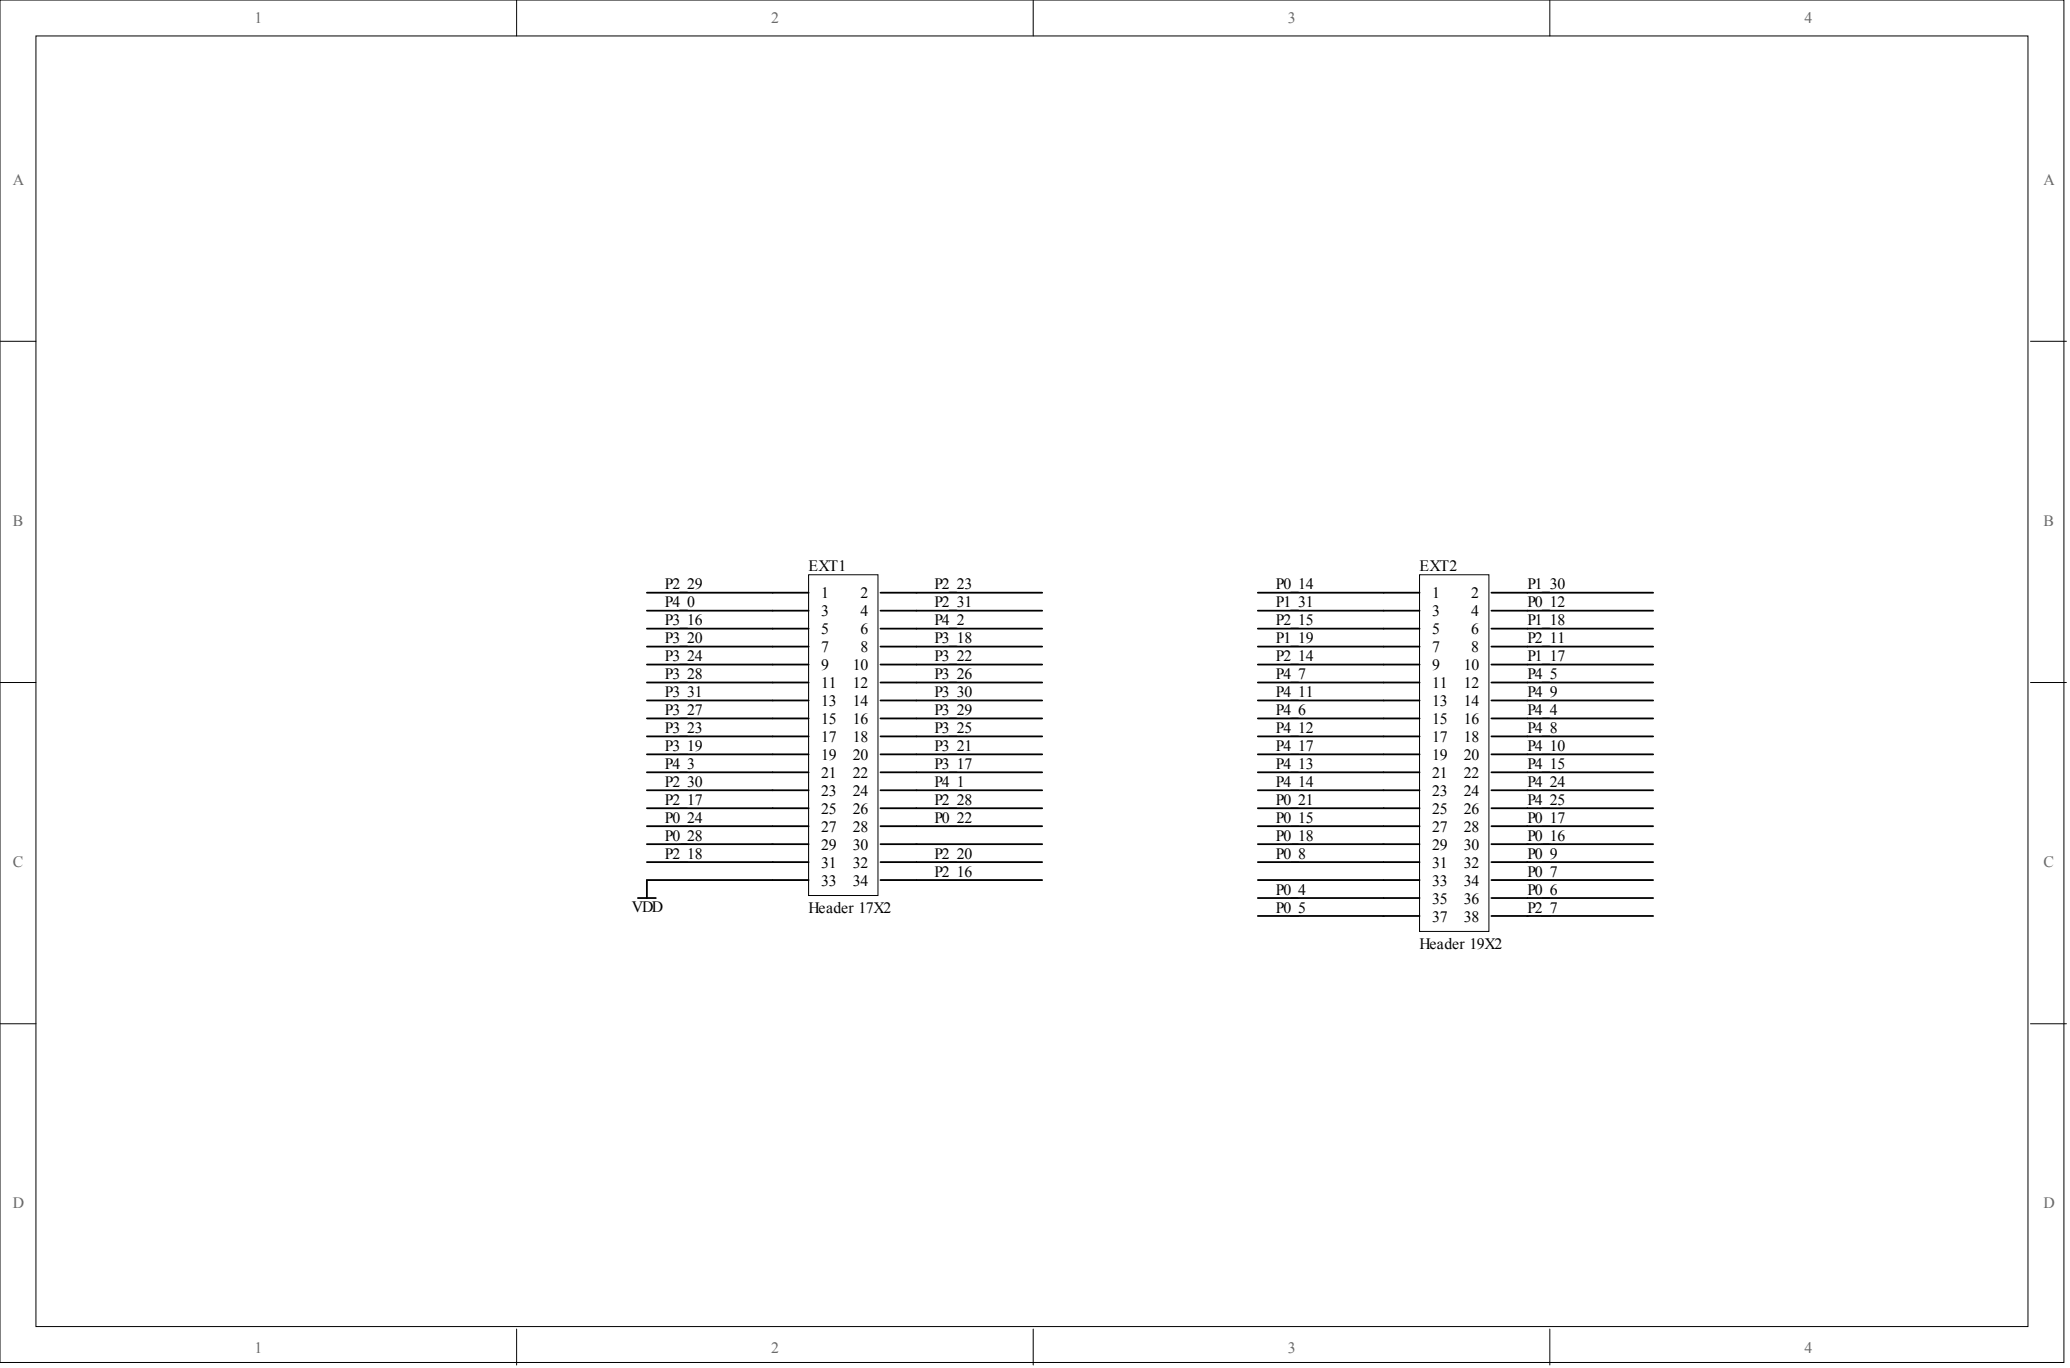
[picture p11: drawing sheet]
<svg xmlns="http://www.w3.org/2000/svg" width="292mm" height="193mm" viewBox="0 0 292 193" stroke-linecap="round" stroke-linejoin="round" font-family="sans-serif">
<defs><g id="words">
<g font-size="2.2" fill="#696969">
<text x="35.9" y="3.3">1</text>
<text x="108.8" y="3.3">2</text>
<text x="181.7" y="3.3">3</text>
<text x="254.6" y="3.3">4</text>
<text x="1.8" y="26.1">A</text>
<text x="288.4" y="26.1">A</text>
<text x="1.8" y="74.2">B</text>
<text x="288.4" y="74.2">B</text>
<text x="1.8" y="122.3">C</text>
<text x="288.4" y="122.3">C</text>
<text x="1.8" y="170.5">D</text>
<text x="288.4" y="170.5">D</text>
<text x="35.9" y="190.8">1</text>
<text x="108.8" y="190.8">2</text>
<text x="181.7" y="190.8">3</text>
<text x="254.6" y="190.8">4</text>
</g>
<g font-size="2.2">
<text x="93.8" y="83.1">P2_29</text>
<text x="114.1" y="80.6">EXT1</text>
<text x="131.9" y="83.1">P2_23</text>
<text x="180" y="83.1">P0_14</text>
<text x="200.3" y="80.6">EXT2</text>
<text x="215.5" y="83.1">P1_30</text>
<text x="93.8" y="85.7">P4_0</text>
<text x="93.8" y="88.2">P3_16</text>
<text x="115.9" y="84.4">1</text>
<text x="115.9" y="86.9">3</text>
<text x="115.9" y="89.5">5</text>
<text x="121.4" y="84.4">2</text>
<text x="121.4" y="86.9">4</text>
<text x="121.4" y="89.5">6</text>
<text x="131.9" y="85.7">P2_31</text>
<text x="131.9" y="88.2">P4_2</text>
<text x="180" y="85.7">P1_31</text>
<text x="180" y="88.2">P2_15</text>
<text x="202.1" y="84.4">1</text>
<text x="202.1" y="86.9">3</text>
<text x="202.1" y="89.5">5</text>
<text x="207.6" y="84.4">2</text>
<text x="207.6" y="86.9">4</text>
<text x="207.6" y="89.5">6</text>
<text x="215.5" y="85.7">P0_12</text>
<text x="215.5" y="88.2">P1_18</text>
<text x="93.8" y="90.7">P3_20</text>
<text x="93.8" y="93.3">P3_24</text>
<text x="93.8" y="95.8">P3_28</text>
<text x="115.9" y="92">7</text>
<text x="115.9" y="94.5">9</text>
<text x="120.4" y="94.5">10</text>
<text x="121.4" y="92">8</text>
<text x="131.9" y="90.7">P3_18</text>
<text x="131.9" y="93.3">P3_22</text>
<text x="131.9" y="95.8">P3_26</text>
<text x="180" y="90.7">P1_19</text>
<text x="180" y="93.3">P2_14</text>
<text x="180" y="95.8">P4_7</text>
<text x="202.1" y="92">7</text>
<text x="202.1" y="94.5">9</text>
<text x="206.6" y="94.5">10</text>
<text x="207.6" y="92">8</text>
<text x="215.5" y="90.7">P2_11</text>
<text x="215.5" y="93.3">P1_17</text>
<text x="215.5" y="95.8">P4_5</text>
<text x="93.8" y="98.3">P3_31</text>
<text x="93.8" y="100.9">P3_27</text>
<text x="115.9" y="97.1">11</text>
<text x="115.9" y="99.6">13</text>
<text x="120.4" y="97.1">12</text>
<text x="120.4" y="99.6">14</text>
<text x="131.9" y="98.3">P3_30</text>
<text x="131.9" y="100.9">P3_29</text>
<text x="180" y="98.3">P4_11</text>
<text x="180" y="100.9">P4_6</text>
<text x="202.1" y="97.1">11</text>
<text x="202.1" y="99.6">13</text>
<text x="206.6" y="97.1">12</text>
<text x="206.6" y="99.6">14</text>
<text x="215.5" y="98.3">P4_9</text>
<text x="215.5" y="100.9">P4_4</text>
<text x="93.8" y="103.4">P3_23</text>
<text x="93.8" y="105.9">P3_19</text>
<text x="115.9" y="102.1">15</text>
<text x="115.9" y="104.7">17</text>
<text x="115.9" y="107.2">19</text>
<text x="120.4" y="102.1">16</text>
<text x="120.4" y="104.7">18</text>
<text x="120.4" y="107.2">20</text>
<text x="131.9" y="103.4">P3_25</text>
<text x="131.9" y="105.9">P3_21</text>
<text x="180" y="103.4">P4_12</text>
<text x="180" y="105.9">P4_17</text>
<text x="202.1" y="102.1">15</text>
<text x="202.1" y="104.7">17</text>
<text x="202.1" y="107.2">19</text>
<text x="206.6" y="102.1">16</text>
<text x="206.6" y="104.7">18</text>
<text x="206.6" y="107.2">20</text>
<text x="215.5" y="103.4">P4_8</text>
<text x="215.5" y="105.9">P4_10</text>
<text x="93.8" y="108.5">P4_3</text>
<text x="93.8" y="111">P2_30</text>
<text x="93.8" y="113.5">P2_17</text>
<text x="115.9" y="109.7">21</text>
<text x="115.9" y="112.3">23</text>
<text x="120.4" y="109.7">22</text>
<text x="120.4" y="112.3">24</text>
<text x="131.9" y="108.5">P3_17</text>
<text x="131.9" y="111">P4_1</text>
<text x="131.9" y="113.5">P2_28</text>
<text x="180" y="111">P4_14</text>
<text x="180" y="108.5">P4_13</text>
<text x="180" y="113.5">P0_21</text>
<text x="202.1" y="109.7">21</text>
<text x="202.1" y="112.3">23</text>
<text x="206.6" y="109.7">22</text>
<text x="206.6" y="112.3">24</text>
<text x="215.5" y="108.5">P4_15</text>
<text x="215.5" y="111">P4_24</text>
<text x="215.5" y="113.5">P4_25</text>
<text x="93.8" y="116.1">P0_24</text>
<text x="93.8" y="118.6">P0_28</text>
<text x="115.9" y="114.8">25</text>
<text x="115.9" y="117.3">27</text>
<text x="115.9" y="119.9">29</text>
<text x="120.4" y="114.8">26</text>
<text x="120.4" y="117.3">28</text>
<text x="120.4" y="119.9">30</text>
<text x="131.9" y="116.1">P0_22</text>
<text x="180" y="116.1">P0_15</text>
<text x="180" y="118.6">P0_18</text>
<text x="202.1" y="114.8">25</text>
<text x="202.1" y="117.3">27</text>
<text x="202.1" y="119.9">29</text>
<text x="206.6" y="114.8">26</text>
<text x="206.6" y="117.3">28</text>
<text x="206.6" y="119.9">30</text>
<text x="215.5" y="116.1">P0_17</text>
<text x="215.5" y="118.6">P0_16</text>
<text x="93.8" y="121.1">P2_18</text>
<text x="115.9" y="122.4">31</text>
<text x="115.9" y="124.9">33</text>
<text x="120.4" y="122.4">32</text>
<text x="120.4" y="124.9">34</text>
<text x="131.9" y="121.1">P2_20</text>
<text x="131.9" y="123.7">P2_16</text>
<text x="180" y="121.1">P0_8</text>
<text x="202.1" y="122.4">31</text>
<text x="202.1" y="124.9">33</text>
<text x="206.6" y="122.4">32</text>
<text x="206.6" y="124.9">34</text>
<text x="215.5" y="121.1">P0_9</text>
<text x="215.5" y="123.7">P0_7</text>
<text x="89.2" y="128.7">VDD</text>
<text x="114.1" y="128.7">Header 17X2</text>
<text x="180" y="126.2">P0_4</text>
<text x="180" y="128.7">P0_5</text>
<text x="202.1" y="127.5">35</text>
<text x="202.1" y="130">37</text>
<text x="206.6" y="127.5">36</text>
<text x="206.6" y="130">38</text>
<text x="215.5" y="126.2">P0_6</text>
<text x="215.5" y="128.7">P2_7</text>
<text x="200.3" y="133.8">Header 19X2</text>
</g>
</g></defs>
<g fill="#fff" stroke="#000" stroke-width=".14">
<path d="M0 0h291.2v192.2h-291.2z"/>
<path d="M5.1 5.1h281.1v182h-281.1z"/>
</g>
<path d="M72.9 0v5.1M145.8 0v5.1M218.7 0v5.1M0 48.1h5.1M286.5 48.1h5.1M0 96.3h5.1M286.5 96.3h5.1M0 144.4h5.1M286.5 144.4h5.1M72.9 187.5v5M145.8 187.5v5M218.7 187.5v5" fill="none" stroke="#000" stroke-width=".14"/>
<g fill="none" stroke="#000" stroke-width=".25">
<path d="M91.3 83.6h17.7M91.3 86.1h17.7M91.3 88.7h17.7M91.3 91.2h17.7M91.3 93.7h17.7M91.3 96.3h17.7M91.3 98.8h17.7M129.3 83.6h17.8M129.3 86.1h17.8M129.3 88.7h17.8M129.3 91.2h17.8M129.3 93.7h17.8"/>
<path d="M129.3 96.3h17.8M129.3 98.8h17.8M91.3 101.3h17.7M91.3 103.9h17.7M91.3 106.4h17.7M91.3 108.9h17.7M91.3 111.5h17.7M91.3 114h17.7M91.3 116.5h17.7M91.3 119.1h17.7M129.3 101.3h17.8M129.3 103.9h17.8"/>
<path d="M129.3 106.4h17.8M129.3 108.9h17.8M129.3 111.5h17.8M129.3 114h17.8M129.3 116.5h17.8M129.3 119.1h17.8M91.3 121.6h17.7M129.3 121.6h17.8"/>
</g>
<path d="M114.1 81.1h9.8v45.2h-9.8z" fill="#fff" stroke="#000" stroke-width=".14"/>
<g fill="none" stroke="#000" stroke-width=".25">
<path d="M109 83.6h5.1M109 86.1h5.1M109 88.7h5.1M109 91.2h5.1M109 93.7h5.1M109 96.3h5.1M109 98.8h5.1M124.2 83.6h5.1M124.2 86.1h5.1M124.2 88.7h5.1M124.2 91.2h5.1M124.2 93.7h5.1"/>
<path d="M124.2 96.3h5.1M124.2 98.8h5.1M177.5 83.6h17.7M177.5 86.1h17.7M177.5 88.7h17.7M177.5 91.2h17.7M177.5 93.7h17.7M177.5 96.3h17.7M177.5 98.8h17.7M215.5 83.6h17.8M215.5 86.1h17.8M215.5 88.7h17.8"/>
<path d="M215.5 91.2h17.8M215.5 93.7h17.8M215.5 96.3h17.8M215.5 98.8h17.8M109 101.3h5.1M109 103.9h5.1M109 106.4h5.1M109 108.9h5.1M109 111.5h5.1M109 114h5.1M109 116.5h5.1M109 119.1h5.1"/>
<path d="M124.2 101.3h5.1M124.2 103.9h5.1M124.2 106.4h5.1M124.2 108.9h5.1M124.2 111.5h5.1M124.2 114h5.1M124.2 116.5h5.1M124.2 119.1h5.1M177.5 101.3h17.7M177.5 103.9h17.7M177.5 106.4h17.7M177.5 108.9h17.7"/>
<path d="M177.5 111.5h17.7M177.5 114h17.7M177.5 116.5h17.7M177.5 119.1h17.7M215.5 101.3h17.8M215.5 103.9h17.8M215.5 106.4h17.8M215.5 108.9h17.8M215.5 111.5h17.8M215.5 114h17.8M215.5 116.5h17.8M215.5 119.1h17.8"/>
<path d="M91.3 124.1h22.8M109 121.6h5.1M124.2 121.6h5.1M124.2 124.1h22.9M177.5 121.6h17.7M177.5 126.7h17.7M177.5 129.2h17.7M215.5 121.6h17.8M215.5 126.7h17.8M215.5 129.2h17.8"/>
</g>
<path d="M200.3 81.1h9.8v50.3h-9.8z" fill="#fff" stroke="#000" stroke-width=".14"/>
<g fill="none" stroke="#000" stroke-width=".25">
<path d="M195.2 83.6h5.1M195.2 86.1h5.1M195.2 88.7h5.1M195.2 91.2h5.1M195.2 93.7h5.1M195.2 96.3h5.1M195.2 98.8h5.1M210.5 83.6h5M210.5 86.1h5M210.5 88.7h5M210.5 91.2h5M210.5 93.7h5"/>
<path d="M210.5 96.3h5M210.5 98.8h5M195.2 101.3h5.1M195.2 103.9h5.1M195.2 106.4h5.1M195.2 108.9h5.1M195.2 111.5h5.1M195.2 114h5.1M195.2 116.5h5.1M195.2 119.1h5.1M210.5 101.3h5M210.5 103.9h5"/>
<path d="M210.5 106.4h5M210.5 108.9h5M210.5 111.5h5M210.5 114h5M210.5 116.5h5M210.5 119.1h5M90 126.7h2.6M91.3 124.1v2.6M177.5 124.1h22.8M195.2 121.6h5.1M195.2 126.7h5.1M195.2 129.2h5.1"/>
<path d="M210.5 121.6h5M210.5 124.1h22.8M210.5 126.7h5M210.5 129.2h5"/>
</g>
<use href="#words"/>
</svg>
